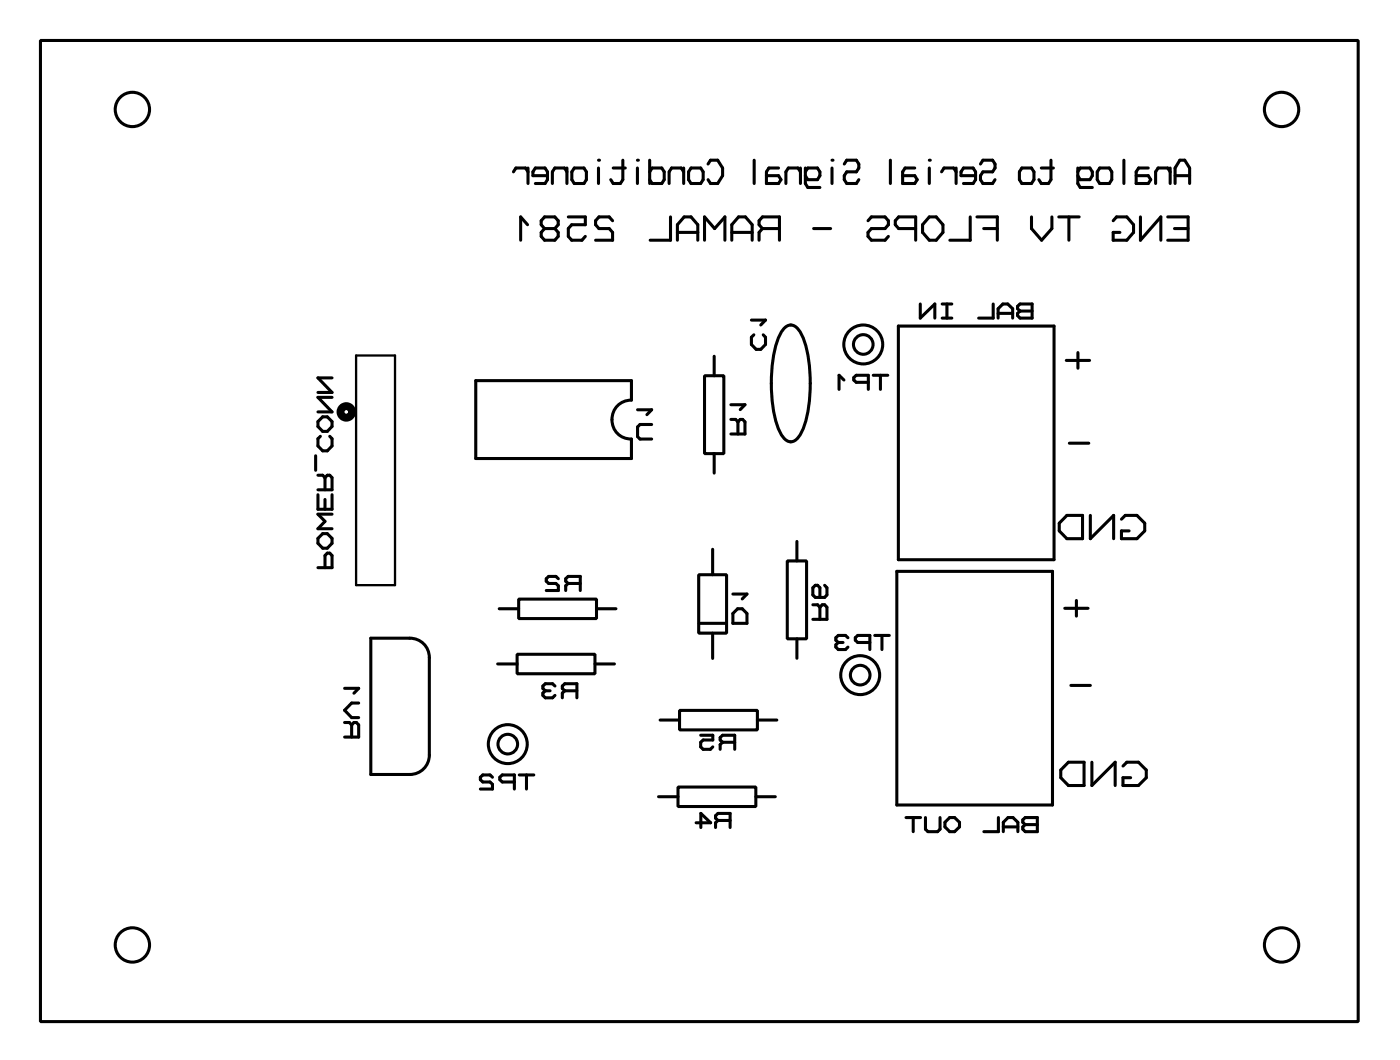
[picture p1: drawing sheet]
<svg xmlns="http://www.w3.org/2000/svg" width="91mm" height="69mm" viewBox="0 0 91 69" stroke-linecap="round" stroke-linejoin="round" font-family="sans-serif">
<g fill="none" stroke="#000" stroke-width=".2">
<path d="M2.6 2.6h86v64h-86zM33.5 11.2l.2-.2h.6l.2 .2M34.4 14.7l-.4-.6v1.6M34.5 11v1M35.5 14.9l-.2 .3v.2l.2 .3h.7l.2-.3v-.2l-.2-.3M35.5 14.9l-.2-.2v-.3l.2-.3h.7l.2 .3v.3l-.2 .2M35.5 14.9h.7M35.7 11.5h-.9v-.3l.1-.2h.7l.1 .2v.5l-.1 .3h-.7M37 11.2l-.2-.2h-.6l-.2 .2v.8M37 11v1M37.1 14.1h1.1v.6h-.9l-.2 .2v.5l.2 .3h.7l.2-.3M37.5 11h.6l.2 .2v.5l-.2 .3h-.6l-.2-.3v-.5z"/>
<path d="M39.1 10.4h.1M39.1 11v1M40 14.4l-.2-.3h-.7l-.2 .3v.3l.2 .2h.7l.2 .3v.5h-1.1M40 11h.8M40.6 10.4v1.3l-.1 .3h-.5l-.1-.3M41.6 10.4h.1M41.6 11v1M42.4 11.2l.2-.2h.6l.1 .2v.5l-.1 .3h-.6l-.2-.3M42.4 10.4v1.6M43.8 14.1v1.6h-1.4M44.2 15.7v-1l.4-.6h.5l.4 .6v1M44.2 15.2h1.3"/>
<path d="M44.6 11.2l-.1-.2h-.7l-.1 .2v.8M44.6 11v1M45.1 11h.6l.2 .2v.5l-.2 .3h-.6l-.2-.3v-.5zM46 15.7v-1.6l.6 .8 .7-.8v1.6M46.2 10.7l.2-.3h.4l.4 .6v.5l-.4 .5h-.4l-.2-.3M47.8 15.7v-1l.4-.6h.4l.5 .6v1M47.8 15.2h1.3M49.2 10.4v1.6M49.8 14.9l-.3-.2v-.3l.3-.3h1.1v1.6M49.8 14.9h1.1M49.8 14.9l-.3 .3v.5M50.8 11h-.6l-.2 .2v.8h.8l.2-.3-.2-.2h-.8"/>
<path d="M52.2 11.2l-.1-.2h-.7l-.1 .2v.8M52.2 11v1M52.6 11.2l.1-.2h.6l.2 .2v.3l-.2 .2h-.6l-.1-.2M52.6 11v1l.1 .2h.8M53.1 14.9h1.1M54.3 10.4h.1M54.3 11v1M55.1 10.7l.2-.3h.6l.1 .3v.3l-.1 .2h-.6l-.2 .3v.2l.2 .3h.6l.1-.3M56.6 14.4l.3-.3h.9l.2 .3v.3l-.2 .2h-.9l-.3 .3v.2l.3 .3h.9l.2-.3M58.1 10.4v1.6M59.7 11h-.6l-.2 .2v.8h.8l.2-.3-.2-.2h-.8M59.8 14.9h-1.2l-.2-.2v-.3l.2-.3h1.2v1.6"/>
<path d="M60.1 19.8v.9l.9-.9v.9M60.6 10.4h.1M60.6 11v1M60.6 14.1h.5l.4 .6v.5l-.4 .5h-.5l-.4-.5v-.5zM61.4 11.2l.2-.2h.6l.2 .2M61.5 19.8h.6M61.8 19.8v.9M62.4 11v1M63.3 14.1v1.6h-1.3M63.7 11.5h-1v-.3l.2-.2h.6l.2 .2v.5l-.2 .3h-.6M63.8 14.1h1.3v1.6M64 10.7l.1-.3h.7l.1 .3v.3l-.1 .2h-.7l-.1 .3v.2l.1 .3h.7l.1-.3"/>
<path d="M64.2 14.9h.9M64.8 19.8v.9h-.9M66.4 20l.2-.2h.8v.9h-.8l-.2-.1v-.2l.2-.1-.2-.2zM66.7 11h.6l.2 .2v.5l-.2 .3h-.6l-.2-.3v-.5zM67.3 14.1v.8l.7 .8 .6-.8v-.8M68 11h.7M68.6 10.4v1.3l-.2 .3h-.4l-.2-.3M69.1 14.1h1.3M69.8 14.1v1.6M70.3 11v1l.2 .2h.8M70.3 11.2l.2-.2h.6l.2 .2v.3l-.2 .2h-.6l-.2-.2M71.8 11h.6l.2 .2v.5l-.2 .3h-.6l-.2-.3v-.5z"/>
<path d="M72.6 14.4l.3-.3h.6l.5 .6v.5l-.5 .5h-.9v-.5h.5M73.3 10.4v1.6M74.4 14.1v1.6l1.4-1.6v1.6M74.9 11h-.6l-.2 .2v.8h.8l.2-.3-.2-.2h-.8M76.2 14.1h1.3v1.6h-1.3M76.4 11v1M76.4 11.2l-.2-.2h-.6l-.2 .2v.8M76.6 14.9h.9M76.7 12v-1l.3-.6h.3l.3 .6v1M76.7 11.5h.9M20.6 29.7v1M20.7 37h1v-.8l-.2-.1h-.1l-.2 .1v.8"/>
<path d="M20.7 27.5l.4-.3h.3l.3 .3v.3l-.3 .3h-.3l-.4-.3zM20.7 32.3v.9h1v-.9M20.7 35.1l.4-.3h.3l.3 .3v.3l-.3 .4h-.3l-.4-.4zM20.7 31h.4l.1 .2M20.9 28.5l-.2 .1v.5l.4 .3h.3l.3-.3v-.5l-.2-.1M21.2 31.2l.2-.2h.1l.2 .2v.7h-1M21.2 31.2v.7M21.2 32.6v.6M21.7 33.5h-1l.5 .5-.5 .5h1M21.7 25.9h-1l1 1h-1M21.7 24.6h-1l1 1h-1M31 24.8h10.2v1.3a1.27 1.27 0 0 0-1.3 1.3 1.27 1.27 0 0 0 1.3 1.2v1.3h-10.2z"/>
<path d="M32.6 39.7h1.2M33.8 39.1h5.1v1.2h-5.1zM36.4 37.7l-.1-.1h-.5l-.2 .1v.2l.2 .2h.5l.1 .1v.3h-.8M37.1 38.1l-.2-.2v-.2l.2-.1h.8v.9M37.1 38.1l-.2 .1v.3M37.1 38.1h.8M38.9 39.7h1.3M41.6 26.7h.9l-.3 .3M42.5 27.7h-.7l-.2 .1v.7l.2 .1h.7M45.6 37.5h1.8v3.8h-1.8zM46 24.5h1.2v5.1h-1.2zM46.5 35.8v1.7"/>
<path d="M46.6 23.2v1.3M46.6 29.6v1.3M47.7 27.4h.3l.2 .1M47.7 26.4h.9l-.3 .3M47.8 38.7h.9l-.3 .4M48.2 27.5l.1-.1h.2l.1 .1v.8h-.9M48.2 27.5v.8M49 20.9h1l-.4 .3M49.2 21.8l-.2 .2v.5l.3 .3h.3l.4-.3v-.5l-.2-.2M51.3 21.3l.3-.1a1.57 1.57 0 0 1 1 1.4 9 9 0 0 1-.4 5.8l-.3 .3-.3 .1a1.58 1.58 0 0 1-1-1.4 8.9 8.9 0 0 1 .4-5.8zM51.4 36.6h1.2v5.1h-1.2zM52 35.3v1.3"/>
<path d="M53 39.4h.4l.1 .2M53.5 39.6l.2-.2h.1l.2 .2v.8h-1M53.5 39.6v.8M53.8 38.2l.2 .1v.5l-.2 .2h-.6l-.2-.2v-.5l.2-.1h.2l.1 .1v.7M55.1 24.8l-.3-.3v.9M56.7 24.9h-.8l-.2-.1v-.2l.2-.1h.8v.9M57 24.5h.9M57.5 24.5v.9M58.5 37.3h10.2v15.2h-10.2zM58.6 21.3h10.2v15.2h-10.2zM61.5 20.7h.6M65.1 20.7v-.6l.3-.3h.4l.3 .3v.6"/>
<path d="M65.1 20.4h1M66.6 20.3h.8M69.5 39.7h1.5M69.6 23.5h1.5M69.6 33.6h1v1.5h-1l-.5-.5v-.5zM69.8 28.9h1.3M70.2 39.2v1M70.3 23v1M71.2 33.6v1.5l1.5-1.5v1.5M73.2 33.9l.2-.3h.8l.5 .5v.5l-.5 .5h-1v-.5h.5M22.5 47.1h.3l.1 .2M22.5 44.9h.9l-.3 .3"/>
<path d="M22.9 47.3l.2-.2h.2l.1 .2v.8h-.9M22.9 47.3v.8M23.4 45.9h-.5l-.4 .4 .4 .5h.5M24.2 41.6h2.5a1.26 1.26 0 0 1 1.3 1.3v6.3a1.26 1.26 0 0 1-1.3 1.3h-2.5zM32.1 50.7l-.1-.2h-.5l-.2 .2v.2l.2 .1h.5l.1 .2v.3h-.8M32.5 43.3h1.2M33.6 51h-.8l-.2-.1v-.2l.2-.2h.8v1M33.7 42.7h5.1v1.2h-5.1zM33.9 50.5h.9M34.4 50.5v1M35.6 45.1h.3M35.6 45.1l-.2 .1v.2l.2 .1h.5l.1-.1"/>
<path d="M36.2 44.7l-.1-.1h-.5l-.2 .1v.2l.2 .2M36.9 45.1l-.2-.2v-.2l.2-.1h.7v.9M36.9 45.1l-.2 .1v.3M36.9 45.1h.7M38.8 43.3h1.3M43 52h1.2M43.1 47h1.2M44.2 51.3h5.1v1.3h-5.1zM44.3 46.3h5.1v1.3h-5.1zM45.4 53.7h1l-.7-.6v.9M45.6 40.7h1.8M45.7 48h.8v.3h-.6l-.2 .1v.3l.2 .2h.5l.1-.2"/>
<path d="M46.5 41.3v1.6M46.9 53.5l-.2-.1v-.2l.2-.1h.7v.9M46.9 53.5l-.2 .2v.3M46.9 53.5h.7M47.2 48.4l-.2-.1v-.2l.2-.1h.7v.9M47.2 48.4l-.2 .2v.3M47.2 48.4h.7M47.8 40l.3-.3h.3l.3 .3v.7h-.9zM49.3 52h1.3M49.4 47h1.3M52 41.7v1.2M54.7 41.9h.3"/>
<path d="M54.7 41.9l-.2 .2v.1l.2 .2h.5l.1-.2M55.3 41.6l-.1-.2h-.5l-.2 .2v.2l.2 .1M56.8 41.9h-.8l-.2-.1v-.2l.2-.2h.8v1M57.1 41.4h.9M57.6 41.4v1M59.1 53.3h1M59.6 53.3v.9M60.4 53.3v.8l.2 .1h.6l.1-.1v-.8M61.7 53.6l.3-.3h.3l.3 .3v.3l-.3 .3h-.3l-.3-.3zM65.2 53.3v.9h-1M65.5 54.2v-.6l.3-.3h.3l.3 .3v.6M65.5 53.9h.9"/>
<path d="M66.7 53.5l.2-.2h.8v.9h-.8l-.2-.1v-.2l.2-.1-.2-.2zM66.9 53.8h.8M69.7 49.7h1v1.5h-1l-.5-.5v-.5zM69.9 44.7h1.3M71.3 49.7v1.5l1.5-1.5v1.5M73.3 50l.2-.3h.8l.5 .5v.5l-.5 .5h-1v-.5h.5"/>
<circle cx="8.6" cy="7.1" r="1.12"/>
<circle cx="83.6" cy="7.1" r="1.12"/>
<circle cx="56.3" cy="22.5" r="1.27"/>
<circle cx="56.3" cy="22.5" r=".64"/>
<circle cx="33.1" cy="48.5" r="1.27"/>
<circle cx="33.1" cy="48.5" r=".64"/>
<circle cx="56.1" cy="44" r="1.27"/>
<circle cx="56.1" cy="44" r=".64"/>
<circle cx="8.6" cy="61.6" r="1.12"/>
<circle cx="83.6" cy="61.6" r="1.12"/>
</g>
<circle cx="22.6" cy="26.9" r=".38" fill="none" stroke="#000" stroke-width=".51"/>
<path d="M23.2 23.2h2.6v15h-2.6z" fill="none" stroke="#000" stroke-width=".15"/>
</svg>
